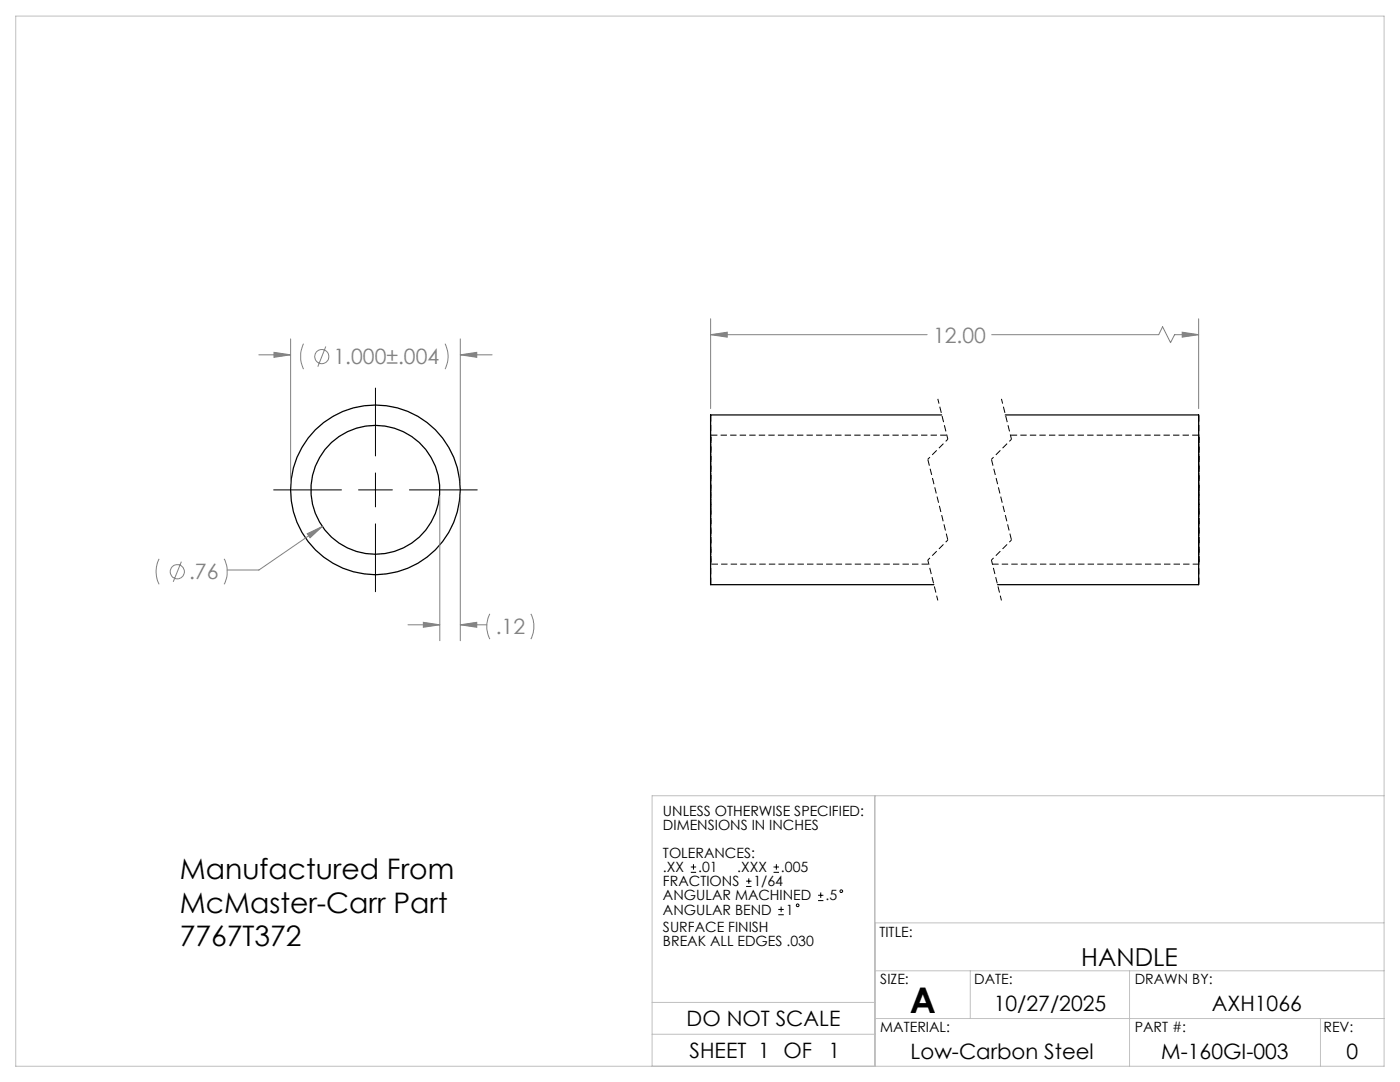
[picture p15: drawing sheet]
<svg xmlns="http://www.w3.org/2000/svg" width="279mm" height="216mm" viewBox="0 0 279 216" stroke-linecap="round" stroke-linejoin="round" font-family="sans-serif">
<defs><g id="words">
<text font-size="7.1" x="181.6" y="202">A</text>
<g font-size="5.6">
<text x="35.9" y="175.5">Manufactured From</text>
<text x="35.9" y="182.1">McMaster-Carr Part</text>
<text x="35.9" y="188.7">7767T372</text>
</g>
<text font-size="4.9" x="215.8" y="192.8">HANDLE</text>
<g font-size="4.2" fill="#808080">
<text x="186.2" y="68.4">12.00</text>
<text x="66.6" y="72.7">1.000±.004</text>
<text x="37.7" y="115.6">.76</text>
<text x="98.9" y="126.6">.12</text>
</g>
<g font-size="4.2">
<text x="198.3" y="201.7">10/27/2025</text>
<text x="241.8" y="201.7">AXH1066</text>
<text x="137" y="204.7">DO NOT SCALE</text>
<text x="137.6" y="211.1">SHEET 1 OF</text>
<text x="165.4" y="211.1">1</text>
<text x="181.7" y="211.2">Low-Carbon Steel</text>
<text x="231.8" y="211.2">M-160GI-003</text>
<text x="268.7" y="211.2">0</text>
</g>
<g font-size="2.8">
<text x="132.3" y="162.7">UNLESS OTHERWISE SPECIFIED:</text>
<text x="132.3" y="165.6">DIMENSIONS IN INCHES</text>
<text x="132.3" y="171.2">TOLERANCES:</text>
<text x="132.3" y="174">.XX</text>
<text x="132.3" y="176.9">FRACTIONS</text>
<text x="132.3" y="179.7">ANGULAR MACHINED</text>
<text x="139.3" y="174">.01</text>
<text x="147.1" y="174">.XXX</text>
<text x="150.4" y="176.9">1/64</text>
<text x="155.9" y="174">.005</text>
<text x="164.7" y="179.7">.5</text>
<text x="132.3" y="182.5">ANGULAR BEND</text>
<text x="132.3" y="186">SURFACE FINISH</text>
<text x="156.8" y="182.5">1</text>
<text x="132.3" y="188.8">BREAK ALL EDGES .030</text>
<text x="175.5" y="186.9">TITLE:</text>
<text x="175.7" y="196.4">SIZE:</text>
<text x="194.4" y="196.4">DATE:</text>
<text x="226.5" y="196.4">DRAWN BY:</text>
<text x="175.7" y="206">MATERIAL:</text>
<text x="226.5" y="206">PART #:</text>
<text x="264.1" y="206">REV:</text>
</g>
</g></defs>
<path d="M141.8 82.8v33.8M189 86.8h-47.2M239.3 82.8v33.8M239.3 86.8h-37.6" fill="none" stroke="#000" stroke-width=".2" stroke-dasharray="1.3 .6" stroke-dashoffset="-.1" stroke-linecap="butt"/>
<path d="M141.8 97.8v1.9v-12.8v10.9M239.3 97.8v1.9v-12.8v10.9M141.8 101.6v-1.9v12.8v-10.9M239.3 101.6v-1.9v12.8v-10.9" fill="none" stroke="#000" stroke-width=".2" stroke-dasharray="1.3 .6" stroke-dashoffset=".2" stroke-linecap="butt"/>
<path d="M185.2 91.6l4 16.2M197.9 91.6l4 16.2M198.1 112.6h41.2" fill="none" stroke="#000" stroke-width=".2" stroke-dasharray="1.3 .6" stroke-linecap="butt"/>
<path d="M141.8 112.6h43.6" fill="none" stroke="#000" stroke-width=".2" stroke-dasharray="1.3 .6" stroke-dashoffset="-.2" stroke-linecap="butt"/>
<g fill="none" stroke="#000" stroke-width=".25">
<path d="M187.9 82.8h-46.1v33.9h44.6M200.6 82.8h38.6v33.9h-40.1"/>
<circle cx="74.9" cy="97.7" r="12.9"/>
<circle cx="74.9" cy="97.8" r="16.9"/>
</g>
<g fill="none" stroke="#808080" stroke-width=".2">
<path d="M51.6 70.8h6.4M54.7 70.3l3.3 .5-3.3 .5zM58 67.6v28.9M60.6 68.6a6 6 0 0 0 0 5.1M65 69.1l-1.6 4.1M88.8 68.6a5.7 5.7 0 0 1 0 5.1M91.9 70.8l3.2-.5v1zM91.9 67.6v28.9M91.9 70.8h6.3M141.8 66.8l3.3-.5v1zM141.8 63.6v17.9M141.8 66.8h43.2"/>
<path d="M197.9 66.8h33.3l.8-1.6 1.6 3.2 .8-1.6h4.8M235.9 66.3l3.3 .5-3.3 .5zM239.2 63.6v17.9M87.8 99v28.8M91.9 99v28.8M31.7 111.5a5.7 5.7 0 0 0 0 5.1M36.2 112.1l-1.6 4M44.7 111.5a5.7 5.7 0 0 1 0 5.1M61.3 106.5l3-1.4-2.4 2.2zM64.3 105.1l-12.6 8.6h-6.4M81.4 124.7h6.4M84.5 124.2l3.3 .5-3.3 .5z"/>
<path d="M91.9 124.7l3.2-.5v1zM91.9 124.7h5.3M97.8 122.5a5.6 5.6 0 0 0 0 5M105.9 122.5a5.6 5.6 0 0 1 0 5"/>
<circle cx="64.2" cy="71.1" r="1.41"/>
<circle cx="35.4" cy="114.1" r="1.42"/>
</g>
<g fill="none" stroke="#000" stroke-width=".2">
<path d="M74.9 77.4v13.6M54.6 97.8h13.6M71.5 97.8h6.8M74.9 94.4v6.7M81.7 97.8h13.5M74.9 104.5v13.6M137.9 174.1h1M137.9 173h1M138.4 172.4v1.1M148.9 176.9h1.1M148.9 175.8h1.1M149.4 175.3v1.1"/>
<path d="M154.4 174.1h1.1M154.4 173h1.1M154.9 172.4v1.1M163.3 179.7h1M163.3 178.6h1M163.8 178.1v1.1M155.3 182.5h1.1M155.3 181.5h1.1M155.9 180.9v1.1"/>
<circle cx="167.9" cy="177.8" r=".27"/>
<circle cx="159.2" cy="180.6" r=".27"/>
</g>
<path d="M187.2 79.6l2 8M199.9 79.6l2 8M185.2 111.8l2 8M197.9 111.8l2 8" fill="none" stroke="#000" stroke-width=".2" stroke-dasharray="1.3 .6" stroke-dashoffset=".3" stroke-linecap="butt"/>
<path d="M189.2 87.6l-4 4M201.9 87.6l-4 4M189.2 107.8l-4 4M201.9 107.8l-4 4" fill="none" stroke="#000" stroke-width=".2" stroke-dasharray="1.3 .6" stroke-dashoffset=".7" stroke-linecap="butt"/>
<path d="M3.1 3.2h273.1v209.6h-273.1zM174.6 158.8v54M276.2 158.8h-146.1v54M174.6 193.7h101.6M174.6 184.2h101.6M193.6 193.7v9.5M225.4 193.7v19.1M130.1 200h44.5M130.1 206.4h44.5M174.6 203.2h101.6M263.5 203.2v9.6" fill="none" stroke="#c0c0c0" stroke-width=".2"/>
<path d="M235.9 66.3l3.3 .5-3.3 .5zM141.8 66.8l3.3-.5v1zM54.7 70.3l3.3 .5-3.3 .5zM91.9 70.8l3.2-.5v1zM61.3 106.5l.6 .8 2.4-2.2zM84.5 124.2l3.3 .5-3.3 .5zM91.9 124.7l3.2-.5v1z" fill="#808080"/>
<use href="#words"/>
</svg>
